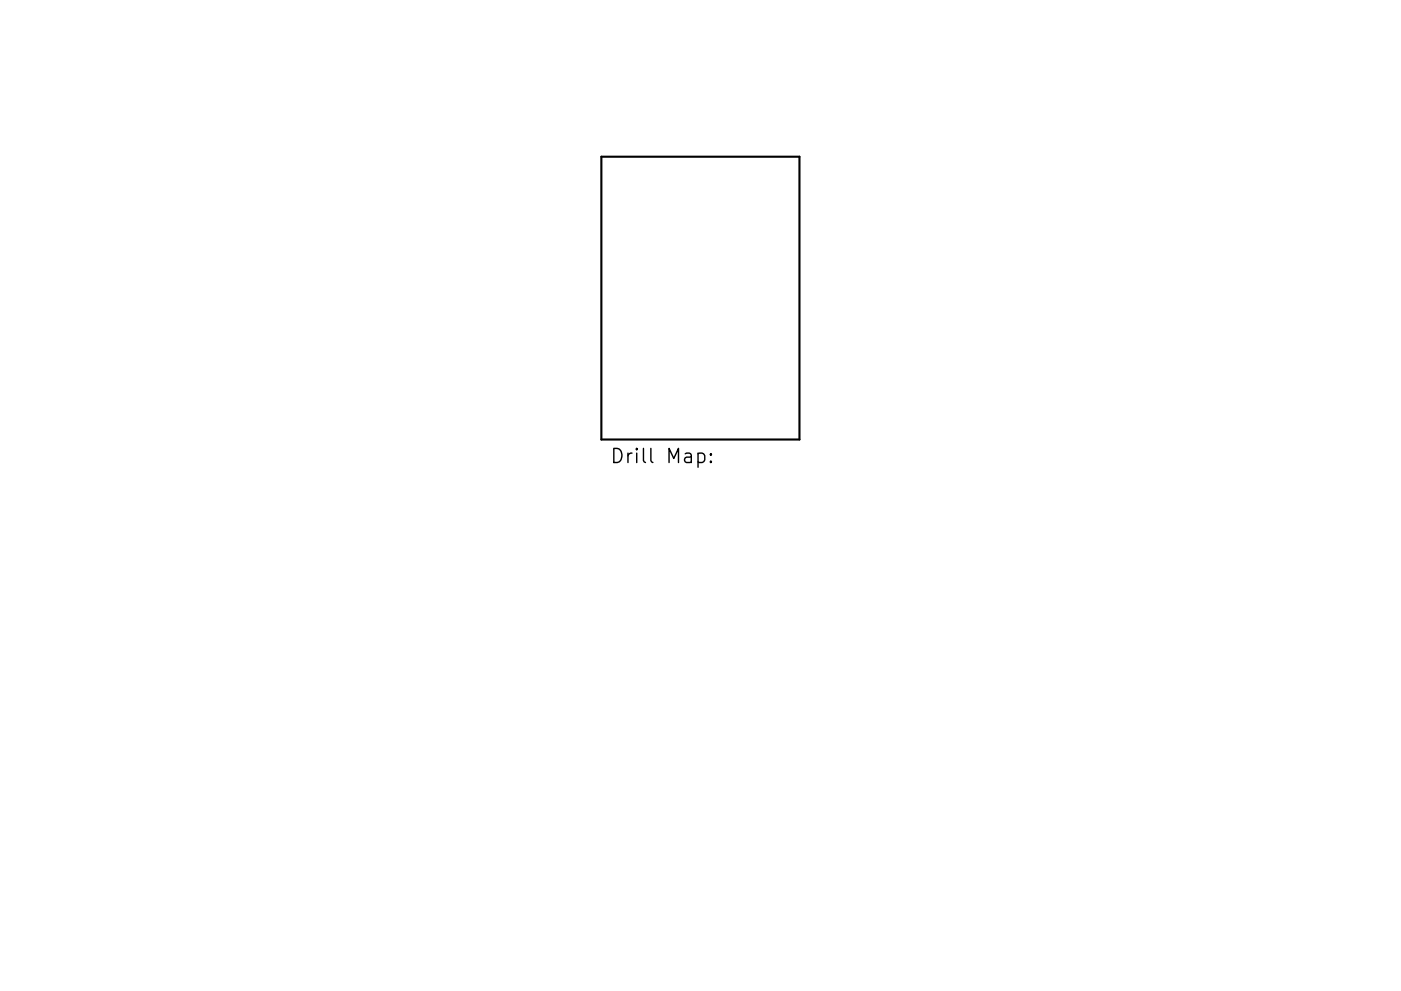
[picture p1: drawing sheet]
<svg xmlns="http://www.w3.org/2000/svg" width="297mm" height="210mm" viewBox="0 0 297 210" stroke-linecap="round" stroke-linejoin="round" font-family="sans-serif">
<defs><g id="words">
<text font-size="4.2" x="129.3" y="98.3">Drill Map:</text>
</g></defs>
<path d="M127.5 33.3h42v60h-42z" fill="none" stroke="#000" stroke-width=".45"/>
<path d="M148 96.3l.9-.2 .5 .6v.9l-.3 .4-.2 .1-.9-.1M150.7 97.8l.2 .2-.2 .1-.1-.1 .1-.2v.3M150.7 96.3l.2 .1-.2 .2-.1-.2 .1-.1v.3" fill="none" stroke="#000" stroke-width=".3"/>
<use href="#words"/>
</svg>
